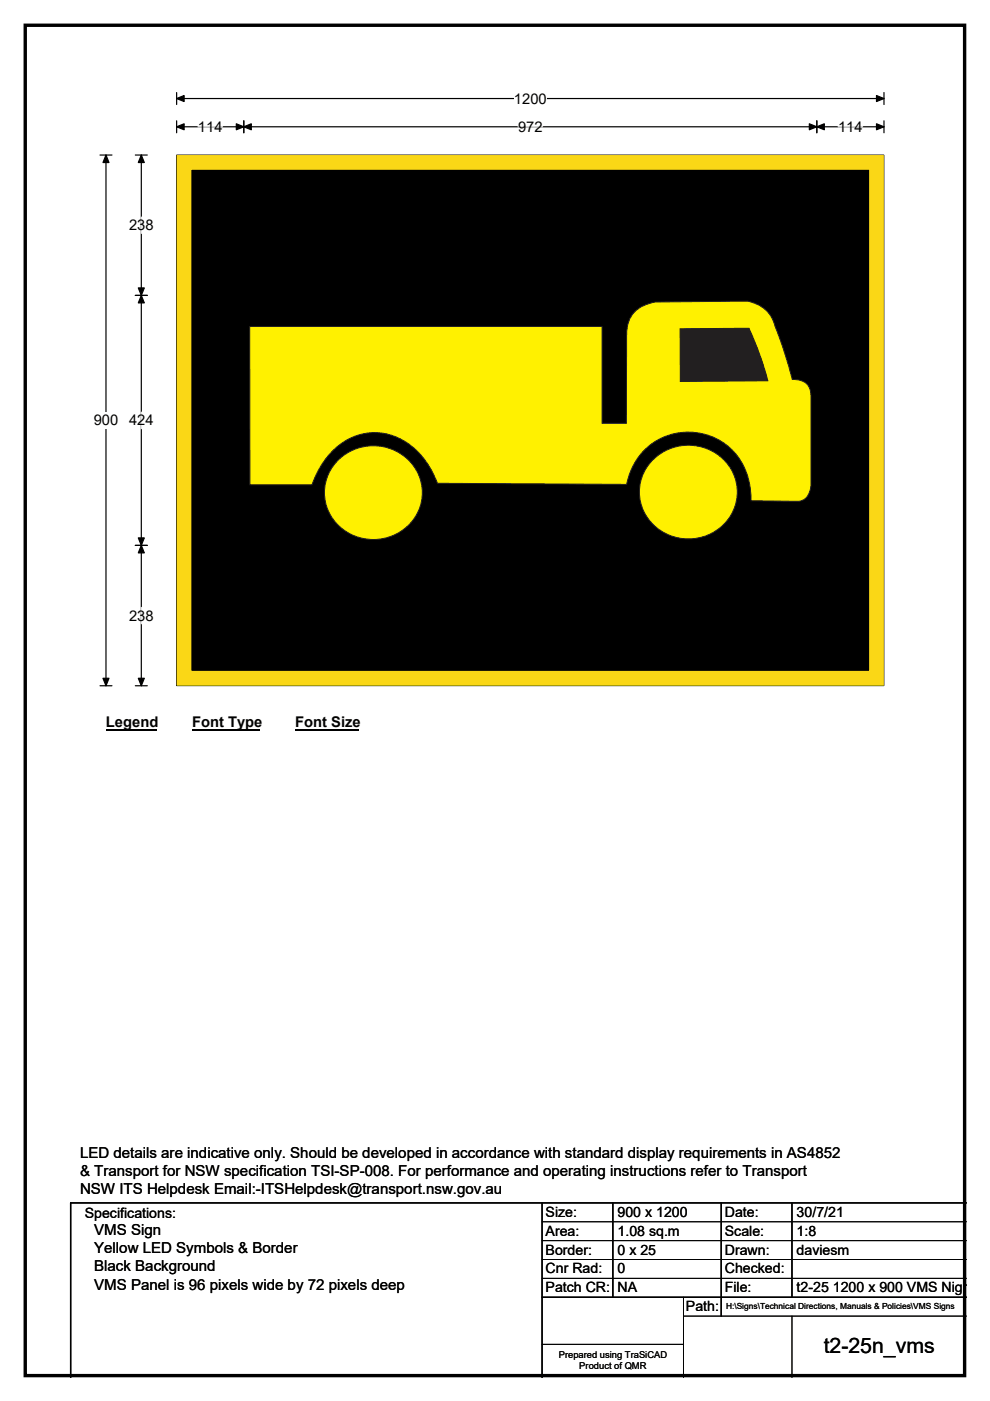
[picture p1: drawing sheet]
<svg xmlns="http://www.w3.org/2000/svg" width="210mm" height="297mm" viewBox="0 0 210 297" stroke-linecap="round" stroke-linejoin="round" font-family="sans-serif">
<defs><g id="words">
<text font-size="4.5" x="174.7" y="286.9">t2-25n_vms</text>
<g font-size="3.2">
<text x="17" y="245.4">LED details are indicative only. Should be developed in accordance with standard display requirements in AS4852</text>
<text x="17" y="249.3">&amp; Transport for NSW specification TSI-SP-008. For performance and operating instructions refer to Transport</text>
<text x="17" y="253.1">NSW ITS Helpdesk Email:-ITSHelpdesk@transport.nsw.gov.au</text>
<text x="20" y="261.9">VMS Sign</text>
<text x="20" y="265.7">Yellow LED Symbols &amp; Border</text>
<text x="20" y="269.6">Black Background</text>
<text x="20" y="273.4">VMS Panel is 96 pixels wide by 72 pixels deep</text>
</g>
<g font-size="3.1">
<text x="109" y="21.9">1200</text>
<text x="42" y="27.9">114</text>
<text x="109.9" y="27.9">972</text>
<text x="177.8" y="27.9">114</text>
<text x="27.4" y="48.8">238</text>
<text x="19.9" y="90.2">900</text>
<text x="27.4" y="90.2">424</text>
<text x="27.4" y="131.6">238</text>
<text x="22.5" y="154.2">Legend</text>
<text x="40.7" y="154.2">Font Type</text>
<text x="62.6" y="154.2">Font Size</text>
</g>
<g font-size="3">
<text x="115.7" y="258">Size:</text>
<text x="131" y="258">900 x 1200</text>
<text x="153.7" y="258">Date:</text>
<text x="169" y="258">30/7/21</text>
<text x="18" y="258.2">Specifications:</text>
<text x="115.7" y="262">Area:</text>
<text x="131" y="262">1.08 sq.m</text>
<text x="153.7" y="262">Scale:</text>
<text x="169" y="262">1:8</text>
<text x="115.7" y="266">Border:</text>
<text x="115.7" y="270">Cnr Rad:</text>
<text x="131" y="266">0 x 25</text>
<text x="131" y="270">0</text>
<text x="153.7" y="266">Drawn:</text>
<text x="153.7" y="270">Checked:</text>
<text x="169" y="266">daviesm</text>
<text x="115.7" y="274">Patch CR:</text>
<text x="131" y="274">NA</text>
<text x="153.7" y="274">File:</text>
<text x="169" y="274">t2-25 1200 x 900 VMS Nigh</text>
<text x="145.5" y="278">Path:</text>
</g>
<g font-size="2">
<text x="118.5" y="287.8">Prepared using TraSiCAD</text>
<text x="122.9" y="290.2">Product of QMR</text>
</g>
<text font-size="1.8" x="154" y="277.5">H:\Signs\Technical Directions, Manuals &amp; Policies\VMS Signs</text>
</g></defs>
<path d="M5.4 5.4h199.2v286.3h-199.2z" fill="none" stroke="#000" stroke-width=".72"/>
<path d="M37.5 19.6v2.6M187.5 19.6v2.6M37.5 20.9h150" fill="none" stroke="#000" stroke-width=".25"/>
<path d="M37.5 20.9l1.6-.6v1.2zM185.9 20.3l1.6 .6-1.6 .6z" fill="#000" stroke="#000" stroke-width=".25"/>
<path d="M109 19.2h7v3.4h-7z" fill="#fff"/>
<path d="M21.2 32.9h2.5M22.5 32.9v112.5M37.5 26.9h150M37.5 25.6v2.6M51.7 25.6v2.6M173.2 25.6v2.6M187.5 25.6v2.6M21.2 145.4h2.5" fill="none" stroke="#000" stroke-width=".25"/>
<path d="M22.5 32.9l.6 1.6h-1.3zM37.5 26.9l1.6-.7v1.3zM51.7 26.9l1.6-.7v1.3zM50.1 26.2l1.6 .7-1.6 .6zM171.7 26.2l1.5 .7-1.5 .6zM173.2 26.9l1.6-.7v1.3zM185.9 26.2l1.6 .7-1.6 .6zM21.8 143.8h1.3l-.6 1.6z" fill="#000" stroke="#000" stroke-width=".25"/>
<path d="M42 26.9h5.2M109.9 26.9h5.2M177.8 26.9h5.2" fill="none" stroke="#fff" stroke-width=".25"/>
<path d="M19.9 87.4h5.2v3.5h-5.2z" fill="#fff"/>
<path d="M28.7 32.9h2.5M30 32.9v112.5M28.7 62.6h2.5M28.7 115.6h2.5M28.7 145.4h2.5" fill="none" stroke="#000" stroke-width=".25"/>
<path d="M30 32.9l.6 1.6h-1.3zM30 62.6l.6 1.6h-1.3zM29.3 61h1.3l-.6 1.6zM29.3 114h1.3l-.6 1.6zM30 115.6l.6 1.6h-1.3zM29.3 143.8h1.3l-.6 1.6z" fill="#000" stroke="#000" stroke-width=".25"/>
<path d="M30 46v3.5M30 87.4v3.5M30 128.8v3.4" fill="none" stroke="#fff" stroke-width=".25"/>
<path d="M22.5 151.4h10.7v3.5h-10.7z" fill="#fff"/>
<path d="M22.5 154.7h10.7" fill="none" stroke="#000" stroke-width=".32"/>
<path d="M40.7 151.4h14.4v3.5h-14.4z" fill="#fff"/>
<path d="M40.7 154.7h14.4" fill="none" stroke="#000" stroke-width=".32"/>
<path d="M62.6 151.4h13.5v3.5h-13.5z" fill="#fff"/>
<path d="M62.6 154.7h13.5" fill="none" stroke="#000" stroke-width=".32"/>
<path d="M37.5 32.9h150v112.5h-150z" fill="#000"/>
<path d="M37.5 32.9h150v112.5h-150z" fill="none" stroke="#000" stroke-width=".21"/>
<path d="M39 34.4h146.9v109.4h-146.9z" fill="none" stroke="#fad716" stroke-width="3.1"/>
<g fill="#fff100" stroke="#221f20" stroke-width=".21">
<path d="M53 69.2h74.7v20.5h5.1l.1-18.8a6.3 6.3 0 0 1 5.1-6.6l1-.3 19.6-.2a7.1 7.1 0 0 1 5.8 5.4l1.9 5.2 1.7 6.1a3.3 3.3 0 0 1 4 3.5v19a3.2 3.2 0 0 1-2.8 3.3l-9.9-.1a13.8 13.8 0 0 0-8-13.5 13.3 13.3 0 0 0-18.4 10l-40.1-.2a15.7 15.7 0 0 0-11-10.5 12.5 12.5 0 0 0-12.7 5.3l-2.1 3.4-.8 2.1h-13.2z" fill-rule="evenodd"/>
<path d="M71.4 97.9a10.5 10.5 0 0 1 11.3-2.8 10.5 10.5 0 0 1 6.9 9.4 10.5 10.5 0 0 1-7.5 9.5 10.5 10.5 0 0 1-11.4-3.9 9.6 9.6 0 0 1 .7-12.2z" fill-rule="evenodd"/>
<path d="M138.3 97.7a10.5 10.5 0 0 1 10.6-2.9 10.5 10.5 0 0 1 7.4 8.3 10.3 10.3 0 0 1-5.1 9.8 10.3 10.3 0 0 1-11.1-.4 9.6 9.6 0 0 1-1.8-14.8z" fill-rule="evenodd"/>
</g>
<path d="M144.3 69.7l14.6-.1 2.5 6.2 1.5 4.9-18.6 .2z" fill-rule="evenodd" fill="#221f20" stroke="#221f20" stroke-width=".21"/>
<path d="M115 255v37M130 255v20M153 255v24M168 255v20M205 255h-190v37M115 275h90" fill="none" stroke="#000" stroke-width=".3"/>
<path d="M115 259h90M115 263h90M115 267h90M115 271h90M145 279h60M145 275v17M168 279v13M115 285h30" fill="none" stroke="#000" stroke-width=".21"/>
<use href="#words"/>
</svg>
